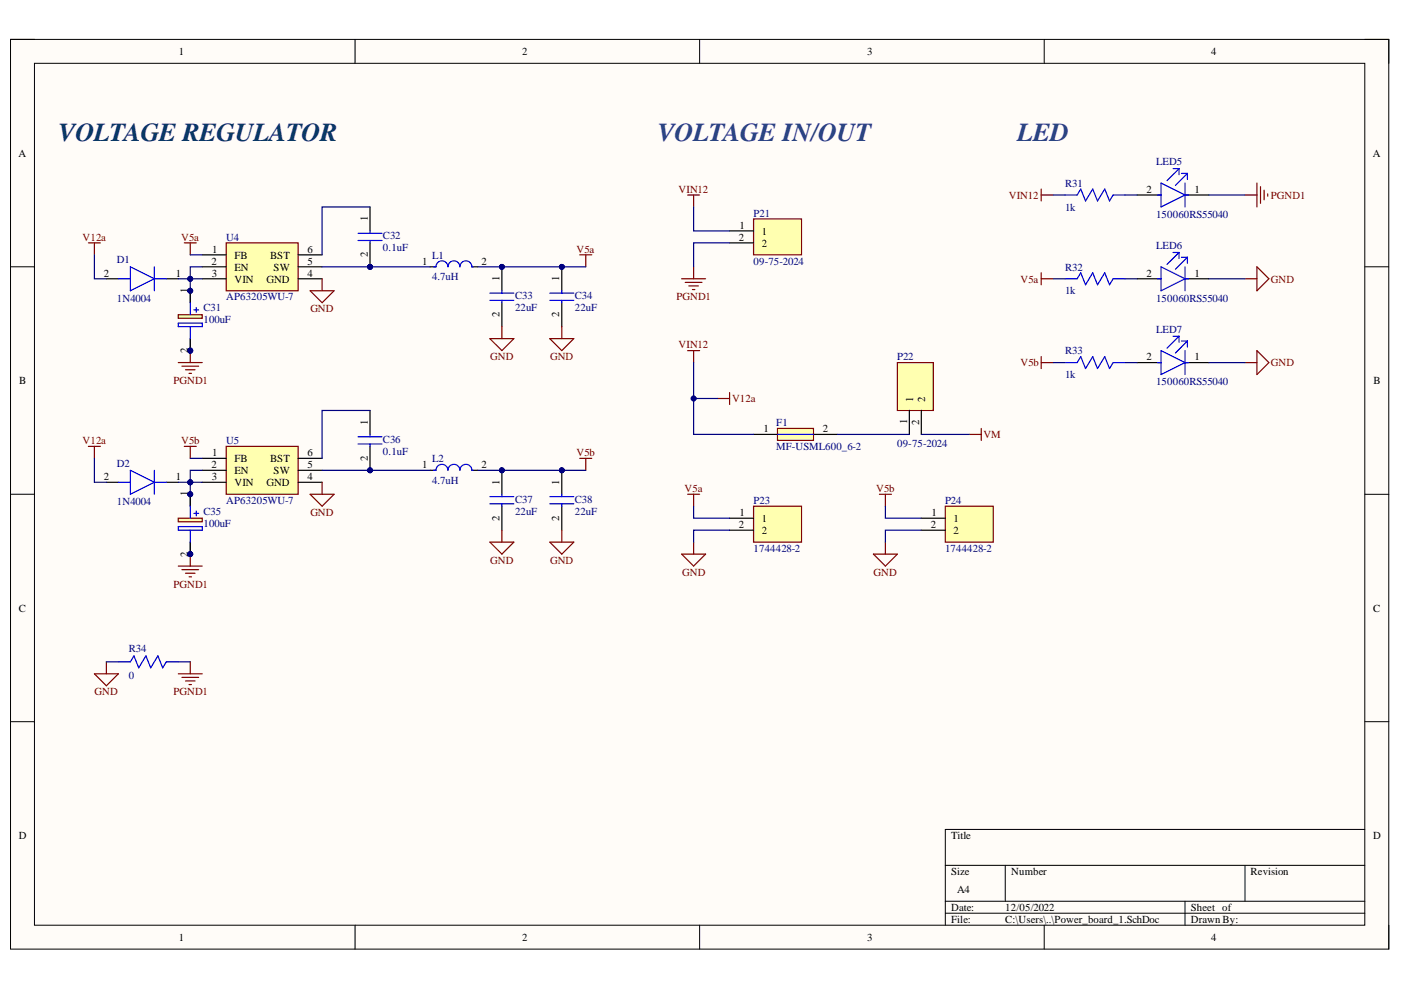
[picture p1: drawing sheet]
<svg xmlns="http://www.w3.org/2000/svg" width="297mm" height="210mm" viewBox="0 0 297 210" stroke-linecap="round" stroke-linejoin="round" font-family="sans-serif">
<defs><g id="words">
<text font-size="5.5" fill="#073763" x="12.3" y="30">VOLTAGE REGULATOR</text>
<g font-size="5.5" fill="#1c4587">
<text x="139.4" y="30">VOLTAGE IN/OUT</text>
<text x="215.7" y="30">LED</text>
</g>
<g font-size="2.3">
<text x="37.9" y="11.7">1</text>
<text x="110.7" y="11.7">2</text>
<text x="183.9" y="11.7">3</text>
<text x="256.8" y="11.7">4</text>
<text x="3.9" y="33.3">A</text>
<text x="291" y="33.3">A</text>
<text x="243.1" y="40.9">2</text>
<text x="253.2" y="40.9">1</text>
<text x="78" y="46.9" transform="rotate(-90 78 46.9)">1</text>
<text x="45" y="53.6">1</text>
<text x="65.2" y="53.6">6</text>
<text x="156.6" y="51">2</text>
<text x="156.8" y="48.5">1</text>
<text x="161.5" y="49.8">1</text>
<text x="161.5" y="52.3">2</text>
<text x="22" y="58.6">2</text>
<text x="37.3" y="58.6">1</text>
<text x="44.8" y="56.1">2</text>
<text x="44.9" y="58.6">3</text>
<text x="49.7" y="54.8">FB</text>
<text x="49.7" y="57.4">EN</text>
<text x="49.7" y="59.9">VIN</text>
<text x="56.5" y="59.9">GND</text>
<text x="57.3" y="54.8">BST</text>
<text x="58" y="57.4">SW</text>
<text x="65.2" y="56.1">5</text>
<text x="65.2" y="58.6">4</text>
<text x="78" y="54.6" transform="rotate(-90 78 54.6)">2</text>
<text x="89.5" y="56.1">1</text>
<text x="102.1" y="56.1">2</text>
<text x="105.9" y="59.6" transform="rotate(-90 105.9 59.6)">1</text>
<text x="118.6" y="59.6" transform="rotate(-90 118.6 59.6)">1</text>
<text x="243.1" y="58.6">2</text>
<text x="253.2" y="58.6">1</text>
<text x="39.8" y="62.2" transform="rotate(-90 39.8 62.2)">1</text>
<text x="105.9" y="67.2" transform="rotate(-90 105.9 67.2)">2</text>
<text x="118.6" y="67.2" transform="rotate(-90 118.6 67.2)">2</text>
<text x="39.8" y="74.9" transform="rotate(-90 39.8 74.9)">2</text>
<text x="243.1" y="76.4">2</text>
<text x="253.2" y="76.4">1</text>
<text x="4.1" y="81.4">B</text>
<text x="291.2" y="81.4">B</text>
<text x="192.3" y="89.9" transform="rotate(-90 192.3 89.9)">1</text>
<text x="193.6" y="85.2" transform="rotate(-90 193.6 85.2)">1</text>
<text x="196.1" y="85.2" transform="rotate(-90 196.1 85.2)">2</text>
<text x="78" y="90.1" transform="rotate(-90 78 90.1)">1</text>
<text x="161.9" y="91.7">1</text>
<text x="174.5" y="91.7">2</text>
<text x="194.9" y="90.1" transform="rotate(-90 194.9 90.1)">2</text>
<text x="22" y="101.8">2</text>
<text x="37.3" y="101.8">1</text>
<text x="44.8" y="99.3">2</text>
<text x="44.9" y="101.8">3</text>
<text x="45" y="96.7">1</text>
<text x="49.7" y="98">FB</text>
<text x="49.7" y="100.5">EN</text>
<text x="57.3" y="98">BST</text>
<text x="58" y="100.5">SW</text>
<text x="65.2" y="96.7">6</text>
<text x="65.2" y="99.3">5</text>
<text x="65.2" y="101.8">4</text>
<text x="78" y="97.7" transform="rotate(-90 78 97.7)">2</text>
<text x="89.5" y="99.3">1</text>
<text x="102.1" y="99.3">2</text>
<text x="39.8" y="105.3" transform="rotate(-90 39.8 105.3)">1</text>
<text x="49.7" y="103.1">VIN</text>
<text x="56.5" y="103.1">GND</text>
<text x="105.9" y="102.7" transform="rotate(-90 105.9 102.7)">1</text>
<text x="118.6" y="102.7" transform="rotate(-90 118.6 102.7)">1</text>
<text x="105.9" y="110.4" transform="rotate(-90 105.9 110.4)">2</text>
<text x="118.6" y="110.4" transform="rotate(-90 118.6 110.4)">2</text>
<text x="156.6" y="111.9">2</text>
<text x="156.8" y="109.4">1</text>
<text x="161.5" y="110.7">1</text>
<text x="161.5" y="113.2">2</text>
<text x="197.3" y="111.9">2</text>
<text x="197.5" y="109.4">1</text>
<text x="202.1" y="110.7">1</text>
<text x="202.1" y="113.2">2</text>
<text x="39.8" y="118" transform="rotate(-90 39.8 118)">2</text>
<text x="4" y="129.7">C</text>
<text x="291.1" y="129.7">C</text>
<text x="4" y="177.9">D</text>
<text x="201.6" y="177.9">Title</text>
<text x="291.1" y="177.9">D</text>
<text x="201.6" y="185.5">Size</text>
<text x="214.4" y="185.5">Number</text>
<text x="265.2" y="185.5">Revision</text>
<text x="202.9" y="189.3">A4</text>
<text x="201.6" y="193.1">Date:</text>
<text x="201.6" y="195.7">File:</text>
<text x="213.1" y="193.1">12/05/2022</text>
<text x="213.1" y="195.7">C:\Users\..\Power_board_1.SchDoc</text>
<text x="252.5" y="193.1">Sheet of</text>
<text x="252.5" y="195.7">Drawn By:</text>
<text x="37.9" y="199.5">1</text>
<text x="110.7" y="199.5">2</text>
<text x="183.9" y="199.5">3</text>
<text x="256.8" y="199.5">4</text>
</g>
<g font-size="2.3" fill="#000080">
<text x="245.1" y="35.1">LED5</text>
<text x="225.8" y="39.6">R31</text>
<text x="159.8" y="46">P21</text>
<text x="225.8" y="44.7">1k</text>
<text x="245.1" y="46.2">150060RS55040</text>
<text x="48" y="51">U4</text>
<text x="81.2" y="50.8">C32</text>
<text x="81.2" y="53.3">0.1uF</text>
<text x="245.1" y="52.8">LED6</text>
<text x="24.8" y="55.8">D1</text>
<text x="91.6" y="54.8">L1</text>
<text x="91.6" y="59.4">4.7uH</text>
<text x="159.8" y="56.1">09-75-2024</text>
<text x="225.8" y="57.4">R32</text>
<text x="24.8" y="64">1N4004</text>
<text x="43.1" y="66">C31</text>
<text x="48" y="63.7">AP63205WU-7</text>
<text x="109.2" y="63.4">C33</text>
<text x="109.2" y="66">22uF</text>
<text x="121.9" y="63.4">C34</text>
<text x="121.9" y="66">22uF</text>
<text x="225.8" y="62.4">1k</text>
<text x="245.1" y="64">150060RS55040</text>
<text x="43.1" y="68.5">100uF</text>
<text x="245.1" y="70.5">LED7</text>
<text x="190.2" y="76.4">P22</text>
<text x="225.8" y="75.1">R33</text>
<text x="225.8" y="80.2">1k</text>
<text x="245.1" y="81.7">150060RS55040</text>
<text x="48" y="94.2">U5</text>
<text x="81.2" y="93.9">C36</text>
<text x="164.6" y="90.4">F1</text>
<text x="164.6" y="95.5">MF-USML600_6-2</text>
<text x="190.2" y="94.7">09-75-2024</text>
<text x="24.8" y="99">D2</text>
<text x="81.2" y="96.5">0.1uF</text>
<text x="91.6" y="98">L2</text>
<text x="24.8" y="107.1">1N4004</text>
<text x="48" y="106.9">AP63205WU-7</text>
<text x="91.6" y="102.6">4.7uH</text>
<text x="109.2" y="106.6">C37</text>
<text x="121.9" y="106.6">C38</text>
<text x="159.8" y="106.9">P23</text>
<text x="200.4" y="106.9">P24</text>
<text x="43.1" y="109.2">C35</text>
<text x="43.1" y="111.7">100uF</text>
<text x="109.2" y="109.2">22uF</text>
<text x="121.9" y="109.2">22uF</text>
<text x="159.8" y="117">1744428-2</text>
<text x="200.4" y="117">1744428-2</text>
<text x="27.3" y="138.3">R34</text>
<text x="27.3" y="143.9">0</text>
</g>
<g font-size="2.3" fill="#800000">
<text x="143.9" y="40.9">VIN12</text>
<text x="213.9" y="42.2">VIN12</text>
<text x="269.5" y="42.2">PGND1</text>
<text x="17.5" y="51">V12a</text>
<text x="38.4" y="51">V5a</text>
<text x="122.2" y="53.6">V5a</text>
<text x="216.4" y="59.9">V5a</text>
<text x="269.5" y="59.9">GND</text>
<text x="143.4" y="63.7">PGND1</text>
<text x="65.8" y="66.2">GND</text>
<text x="103.9" y="76.4">GND</text>
<text x="116.6" y="76.4">GND</text>
<text x="143.9" y="73.8">VIN12</text>
<text x="216.4" y="77.6">V5b</text>
<text x="269.5" y="77.6">GND</text>
<text x="36.8" y="81.4">PGND1</text>
<text x="155.2" y="85.2">V12a</text>
<text x="17.5" y="94.2">V12a</text>
<text x="38.4" y="94.2">V5b</text>
<text x="208.5" y="92.9">VM</text>
<text x="122.2" y="96.7">V5b</text>
<text x="145.1" y="104.3">V5a</text>
<text x="185.7" y="104.3">V5b</text>
<text x="65.8" y="109.4">GND</text>
<text x="103.9" y="119.5">GND</text>
<text x="116.6" y="119.5">GND</text>
<text x="36.8" y="124.6">PGND1</text>
<text x="144.6" y="122.1">GND</text>
<text x="185.2" y="122.1">GND</text>
<text x="20" y="147.4">GND</text>
<text x="36.8" y="147.4">PGND1</text>
</g>
</g></defs>
<path d="M2.2 8.4h292.2v192.8h-292.2z" fill-rule="evenodd" fill="#fffcf8"/>
<path d="M2.2 8.4h292.2v192.8h-292.2z" fill="none" stroke="#000" stroke-width=".21"/>
<path d="M7.3 13.4h282.1v182.8h-282.1z" fill-rule="evenodd" fill="#fffcf8"/>
<g fill="none" stroke="#000" stroke-width=".21">
<path d="M2.2 8.3h5.1M7.3 13.4h282.1v182.8h-282.1zM75.3 8.3v5.1M148.3 8.3v5.1M221.4 8.4v5M289.4 8.4h5v5M2.2 56.6h5.1M289.4 56.6h5M2.2 104.8h5.1M289.4 104.8h5M2.2 153h5.1M289.4 153h5"/>
<path d="M289.4 175.9h-89v20.3M75.3 196.2v5M148.3 196.2v5M200.4 183.5h89M200.4 191.1h89M200.4 193.6h89M213.1 183.5v7.6M221.4 196.2v5M251.2 191.1v5.1M264 183.5v7.6M294.4 196.2v5"/>
</g>
<path d="M18.7 51.5h2.6M20 51.5v2.5M37.8 76.9h5.1M38.6 77.6h3.5M39.3 78.4h2.1M40.1 79.2h.5M40.3 74.3v2.6" fill="none" stroke="#800000" stroke-width=".25"/>
<circle cx="40.3" cy="74.3" r=".51" fill="#000080"/>
<circle cx="40.3" cy="74.3" r=".51" fill="none" stroke="#000080" stroke-width=".21"/>
<g fill="none" stroke="#800000" stroke-width=".25">
<path d="M266.5 38.8v5.1M267.3 39.6v3.5M144.5 59.1h5.1M145.3 59.9h3.5M145.8 41.3h2.5M147.1 41.3v2.6M147.1 56.6v2.5M220.8 59.1h2.5M220.8 41.3h2.5M220.8 40.1v2.5M220.8 57.8v2.6M264 59.1h2.5"/>
<path d="M264 41.3h2.5M266.5 56.6l2.5 2.5-2.5 2.6zM268 40.3v2.1M268.8 41.1v.5M145.8 74.3h2.5M146 60.6h2.1M146.8 61.4h.5M147.1 74.3v2.6M152.1 84.5h2.6M154.7 83.2v2.6M205.5 92.1h2.5M208 90.8v2.6"/>
<path d="M20 142.9h5.1l-2.5 2.5zM22.6 140.3v2.6M37.8 142.9h5.1M38.6 143.6h3.5M39.3 144.4h2.1M40.1 145.1h.5M40.3 140.3v2.6"/>
</g>
<path d="M241.1 41.3h5.1M241.1 59.1h5.1M251.2 41.3h5.1M251.2 59.1h5.1" fill="none" stroke="#000" stroke-width=".25"/>
<g fill="none" stroke="#00f" stroke-width=".25">
<path d="M246.2 38.8l5 2.5-5 2.6zM248.7 35.8h1.3M250 35.8l-2.6 2.5M250 35.8v1.2M250.5 36.8h1.3M251.2 38.8v5.1M251.8 36.8l-2.6 2.5M251.8 36.8v1.3M225.8 41.3h2.6l.7-1.2 1.1 2.5 1.5-2.5 1 2.5 1.5-2.5 1 2.5 .8-1.3h2.5M225.8 59.1h2.6l.7-1.3 1.1 2.6 1.5-2.6 1 2.6 1.5-2.6 1 2.6 .8-1.3h2.5M245.4 41.3h.8M245.4 59.1h.8"/>
<path d="M246.2 56.6l5 2.5-5 2.6zM248.7 53.5h1.3M250 53.5v1.3M250 53.5l-2.6 2.6M250.5 54.5h1.3M251.2 56.6v5.1M251.2 41.3h.8M251.2 59.1h.8M251.8 54.5v1.3M251.8 54.5l-2.6 2.6M25.1 140.3h2.5l.8-1.2 1 2.5 1.5-2.5 1.1 2.5 1.5-2.5 1 2.5 .8-1.3h2.5"/>
</g>
<path d="M159.8 46.4h10.1v7.6h-10.1z" fill-rule="evenodd" fill="#ffffb0"/>
<path d="M159.8 46.4h10.1v7.6h-10.1z" fill="none" stroke="#800000" stroke-width=".25"/>
<path d="M154.7 49h5.1M154.7 51.5h5.1" fill="none" stroke="#000" stroke-width=".25"/>
<path d="M190.3 76.9h7.6v10.1h-7.6z" fill-rule="evenodd" fill="#ffffb0"/>
<path d="M190.3 76.9h7.6v10.1h-7.6z" fill="none" stroke="#800000" stroke-width=".25"/>
<path d="M192.8 87v5.1M195.3 87v5.1" fill="none" stroke="#000" stroke-width=".25"/>
<path d="M164.8 90.8h7.7v2.6h-7.7z" fill-rule="evenodd" fill="#ffffb0"/>
<path d="M164.8 90.8h7.7v2.6h-7.7z" fill="none" stroke="#800000" stroke-width=".25"/>
<path d="M159.8 92.1h5M172.5 92.1h5.1" fill="none" stroke="#000" stroke-width=".25"/>
<path d="M164.8 92.1h7.7" fill="none" stroke="#00f" stroke-width=".25"/>
<path d="M48 51.5h15.2v10.1h-15.2z" fill-rule="evenodd" fill="#ffffb0"/>
<path d="M48 51.5h15.2v10.1h-15.2zM122.9 54h2.6M124.2 54v2.6" fill="none" stroke="#800000" stroke-width=".25"/>
<path d="M42.9 54h5.1M42.9 56.6h5.1M42.9 59.1h5.1M63.2 54h5.1M63.2 56.6h5.1M63.2 59.1h5.1" fill="none" stroke="#000" stroke-width=".25"/>
<circle cx="78.5" cy="56.6" r=".51" fill="#000080"/>
<circle cx="78.5" cy="56.6" r=".51" fill="none" stroke="#000080" stroke-width=".21"/>
<path d="M78.5 43.9v5.1M78.5 51.5v5.1" fill="none" stroke="#000" stroke-width=".25"/>
<circle cx="78.5" cy="56.6" r=".51" fill="#000080"/>
<circle cx="78.5" cy="56.6" r=".51" fill="none" stroke="#000080" stroke-width=".21"/>
<path d="M75.9 49.5h5.1M75.9 51h5.1M78.5 49v.5M78.5 51v.5" fill="none" stroke="#00f" stroke-width=".25"/>
<path d="M39.1 51.5h2.5M40.3 51.5v2.5M68.3 59.1v2.5M65.8 61.6h5l-2.5 2.6z" fill="none" stroke="#800000" stroke-width=".25"/>
<circle cx="106.4" cy="56.6" r=".51" fill="#000080"/>
<circle cx="106.4" cy="56.6" r=".51" fill="none" stroke="#000080" stroke-width=".21"/>
<path d="M106.4 56.6v5" fill="none" stroke="#000" stroke-width=".25"/>
<circle cx="106.4" cy="56.6" r=".51" fill="#000080"/>
<circle cx="106.4" cy="56.6" r=".51" fill="none" stroke="#000080" stroke-width=".21"/>
<path d="M106.4 64.2v5.1" fill="none" stroke="#000" stroke-width=".25"/>
<path d="M103.9 62.2h5M103.9 63.7h5M106.4 61.6v.6M106.4 63.7v.5" fill="none" stroke="#00f" stroke-width=".25"/>
<circle cx="119.1" cy="56.6" r=".51" fill="#000080"/>
<circle cx="119.1" cy="56.6" r=".51" fill="none" stroke="#000080" stroke-width=".21"/>
<path d="M119.1 56.6v5" fill="none" stroke="#000" stroke-width=".25"/>
<circle cx="119.1" cy="56.6" r=".51" fill="#000080"/>
<circle cx="119.1" cy="56.6" r=".51" fill="none" stroke="#000080" stroke-width=".21"/>
<path d="M119.1 64.2v5.1" fill="none" stroke="#000" stroke-width=".25"/>
<path d="M116.6 62.2h5.1M116.6 63.7h5.1M119.1 61.6v.6M119.1 63.7v.5" fill="none" stroke="#00f" stroke-width=".25"/>
<path d="M103.9 71.8h5l-2.5 2.5zM106.4 69.3v2.5M116.6 71.8h5.1l-2.6 2.5zM119.1 69.3v2.5" fill="none" stroke="#800000" stroke-width=".25"/>
<path d="M159.8 107.3h10.1v7.6h-10.1z" fill-rule="evenodd" fill="#ffffb0"/>
<path d="M159.8 107.3h10.1v7.6h-10.1z" fill="none" stroke="#800000" stroke-width=".25"/>
<path d="M154.7 109.9h5.1M154.7 112.4h5.1" fill="none" stroke="#000" stroke-width=".25"/>
<path d="M200.4 107.3h10.2v7.6h-10.2z" fill-rule="evenodd" fill="#ffffb0"/>
<path d="M18.7 94.6h2.6M20 94.6v2.6M40.3 117.5v2.5M144.5 117.5h5.1l-2.5 2.5zM145.8 104.8h2.5M147.1 104.8v2.5M147.1 114.9v2.6M200.4 107.3h10.2v7.6h-10.2zM37.8 120h5.1M38.6 120.8h3.5M39.3 121.5h2.1M40.1 122.3h.5" fill="none" stroke="#800000" stroke-width=".25"/>
<path d="M195.3 109.9h5.1M195.3 112.4h5.1" fill="none" stroke="#000" stroke-width=".25"/>
<circle cx="40.3" cy="117.5" r=".51" fill="#000080"/>
<circle cx="40.3" cy="117.5" r=".51" fill="none" stroke="#000080" stroke-width=".21"/>
<path d="M48 94.6h15.2v10.2h-15.2z" fill-rule="evenodd" fill="#ffffb0"/>
<path d="M48 94.6h15.2v10.2h-15.2zM122.9 97.2h2.6M124.2 97.2v2.5" fill="none" stroke="#800000" stroke-width=".25"/>
<path d="M42.9 97.2h5.1M42.9 99.7h5.1M63.2 97.2h5.1M63.2 99.7h5.1M42.9 102.3h5.1M63.2 102.3h5.1" fill="none" stroke="#000" stroke-width=".25"/>
<circle cx="78.5" cy="99.7" r=".51" fill="#000080"/>
<circle cx="78.5" cy="99.7" r=".51" fill="none" stroke="#000080" stroke-width=".21"/>
<path d="M78.5 87v5.1M78.5 94.6v5.1" fill="none" stroke="#000" stroke-width=".25"/>
<circle cx="78.5" cy="99.7" r=".51" fill="#000080"/>
<circle cx="78.5" cy="99.7" r=".51" fill="none" stroke="#000080" stroke-width=".21"/>
<path d="M75.9 92.6h5.1M75.9 94.1h5.1M78.5 92.1v.5M78.5 94.1v.5" fill="none" stroke="#00f" stroke-width=".25"/>
<path d="M39.1 94.6h2.5M40.3 94.6v2.6M65.8 104.8h5l-2.5 2.5zM68.3 102.3v2.5" fill="none" stroke="#800000" stroke-width=".25"/>
<circle cx="106.4" cy="99.7" r=".51" fill="#000080"/>
<circle cx="106.4" cy="99.7" r=".51" fill="none" stroke="#000080" stroke-width=".21"/>
<path d="M106.4 99.7v5.1" fill="none" stroke="#000" stroke-width=".25"/>
<circle cx="106.4" cy="99.7" r=".51" fill="#000080"/>
<circle cx="106.4" cy="99.7" r=".51" fill="none" stroke="#000080" stroke-width=".21"/>
<path d="M106.4 107.3v5.1" fill="none" stroke="#000" stroke-width=".25"/>
<path d="M103.9 105.3h5M103.9 106.8h5M106.4 104.8v.5M106.4 106.8v.5" fill="none" stroke="#00f" stroke-width=".25"/>
<circle cx="119.1" cy="99.7" r=".51" fill="#000080"/>
<circle cx="119.1" cy="99.7" r=".51" fill="none" stroke="#000080" stroke-width=".21"/>
<path d="M119.1 99.7v5.1" fill="none" stroke="#000" stroke-width=".25"/>
<circle cx="119.1" cy="99.7" r=".51" fill="#000080"/>
<circle cx="119.1" cy="99.7" r=".51" fill="none" stroke="#000080" stroke-width=".21"/>
<path d="M22.6 59.1h2.5M35.3 59.1h2.5M91.2 56.6h1.2M100.1 56.6h1.2M241.1 76.9h5.1M251.2 76.9h5.1M91.2 99.7h1.2M100.1 99.7h1.2M22.6 102.3h2.5M35.3 102.3h2.5M119.1 107.3v5.1" fill="none" stroke="#000" stroke-width=".25"/>
<g fill="none" stroke="#00f" stroke-width=".25">
<path d="M25.1 59.1h2.5M27.6 56.6l5.1 2.5-5.1 2.5zM32.7 56.6v5M32.7 59.1h2.6M91.9 56.6h.5a1.27 1.27 0 0 1 1.3-1.3 1.27 1.27 0 0 1 1.3 1.3 1.27 1.27 0 0 1 1.2-1.3 1.27 1.27 0 0 1 1.3 1.3 1.27 1.27 0 0 1 1.3-1.3 1.27 1.27 0 0 1 1.3 1.3h.2M225.8 76.9h2.6l.7-1.3 1.1 2.5 1.5-2.5 1 2.5 1.5-2.5 1 2.5 .8-1.2h2.5M245.4 76.9h.8M246.2 74.3l5 2.6-5 2.5zM248.7 71.3h1.3M250 71.3l-2.6 2.5M250 71.3v1.3M250.5 72.3h1.3"/>
<path d="M251.2 74.3v5.1M251.2 76.9h.8M251.8 72.3l-2.6 2.6M251.8 72.3v1.3M27.6 99.7l5.1 2.6-5.1 2.5zM32.7 99.7v5.1M91.9 99.7h.5a1.27 1.27 0 0 1 1.3-1.3 1.27 1.27 0 0 1 1.3 1.3 1.27 1.27 0 0 1 1.2-1.3 1.27 1.27 0 0 1 1.3 1.3 1.27 1.27 0 0 1 1.3-1.3 1.27 1.27 0 0 1 1.3 1.3h.2M25.1 102.3h2.5M32.7 102.3h2.6M116.6 105.3h5.1M116.6 106.8h5.1M119.1 104.8v.5"/>
<path d="M119.1 106.8v.5"/>
</g>
<path d="M220.8 75.6v2.5M220.8 76.9h2.5M264 76.9h2.5M266.5 74.3l2.5 2.6-2.5 2.5zM103.9 114.9h5l-2.5 2.6zM106.4 112.4v2.5M116.6 114.9h5.1l-2.6 2.6zM119.1 112.4v2.5M185.2 117.5h5.1l-2.6 2.5zM186.4 104.8h2.6M187.7 104.8v2.5M187.7 114.9v2.6" fill="none" stroke="#800000" stroke-width=".25"/>
<path d="M40.3 71.8v2.5" fill="none" stroke="#000080" stroke-width=".25"/>
<circle cx="40.3" cy="74.3" r=".51" fill="#000080"/>
<circle cx="40.3" cy="74.3" r=".51" fill="none" stroke="#000080" stroke-width=".21"/>
<path d="M42.9 56.6h-2.6v2.5M147.1 43.9v5.1h7.6M154.7 51.5h-7.6v5.1M223.3 59.1h2.5M223.3 41.3h2.5M238.5 59.1h2.6M238.5 41.3h2.6M256.3 59.1h7.7M256.3 41.3h7.7M195.3 92.1h10.2M22.6 140.3h2.5M37.8 140.3h2.5" fill="none" stroke="#000080" stroke-width=".25"/>
<circle cx="40.3" cy="59.1" r=".51" fill="#000080"/>
<circle cx="40.3" cy="59.1" r=".51" fill="none" stroke="#000080" stroke-width=".21"/>
<path d="M78.5 43.9h-10.2v10.1M78.5 56.6h12.7" fill="none" stroke="#000080" stroke-width=".25"/>
<circle cx="78.5" cy="56.6" r=".51" fill="#000080"/>
<circle cx="78.5" cy="56.6" r=".51" fill="none" stroke="#000080" stroke-width=".21"/>
<path d="M68.3 56.6h10.2" fill="none" stroke="#000080" stroke-width=".25"/>
<circle cx="78.5" cy="56.6" r=".51" fill="#000080"/>
<circle cx="78.5" cy="56.6" r=".51" fill="none" stroke="#000080" stroke-width=".21"/>
<path d="M40.3 54h2.6M101.3 56.6h22.9" fill="none" stroke="#000080" stroke-width=".25"/>
<circle cx="106.4" cy="56.6" r=".51" fill="#000080"/>
<circle cx="106.4" cy="56.6" r=".51" fill="none" stroke="#000080" stroke-width=".21"/>
<circle cx="119.1" cy="56.6" r=".51" fill="#000080"/>
<circle cx="119.1" cy="56.6" r=".51" fill="none" stroke="#000080" stroke-width=".21"/>
<path d="M40.3 114.9v2.6M147.1 107.3v2.6h7.6M154.7 112.4h-7.6v2.5" fill="none" stroke="#000080" stroke-width=".25"/>
<circle cx="40.3" cy="117.5" r=".51" fill="#000080"/>
<circle cx="40.3" cy="117.5" r=".51" fill="none" stroke="#000080" stroke-width=".21"/>
<path d="M42.9 99.7h-2.6v2.6" fill="none" stroke="#000080" stroke-width=".25"/>
<circle cx="40.3" cy="102.3" r=".51" fill="#000080"/>
<circle cx="40.3" cy="102.3" r=".51" fill="none" stroke="#000080" stroke-width=".21"/>
<path d="M40.3 97.2h2.6M101.3 99.7h22.9" fill="none" stroke="#000080" stroke-width=".25"/>
<circle cx="106.4" cy="99.7" r=".51" fill="#000080"/>
<circle cx="106.4" cy="99.7" r=".51" fill="none" stroke="#000080" stroke-width=".21"/>
<circle cx="119.1" cy="99.7" r=".51" fill="#000080"/>
<circle cx="119.1" cy="99.7" r=".51" fill="none" stroke="#000080" stroke-width=".21"/>
<path d="M68.3 99.7h22.9M78.5 87h-10.2v10.2" fill="none" stroke="#000080" stroke-width=".25"/>
<circle cx="78.5" cy="99.7" r=".51" fill="#000080"/>
<circle cx="78.5" cy="99.7" r=".51" fill="none" stroke="#000080" stroke-width=".21"/>
<path d="M223.3 76.9h2.5M238.5 76.9h2.6M256.3 76.9h7.7M147.1 84.5h5M177.6 92.1h15.2M187.7 107.3v2.6h7.6M195.3 112.4h-7.6v2.5" fill="none" stroke="#000080" stroke-width=".25"/>
<circle cx="147.1" cy="84.5" r=".51" fill="#000080"/>
<circle cx="147.1" cy="84.5" r=".51" fill="none" stroke="#000080" stroke-width=".21"/>
<path d="M147.1 76.9v15.2h12.7" fill="none" stroke="#000080" stroke-width=".25"/>
<circle cx="147.1" cy="84.5" r=".51" fill="#000080"/>
<circle cx="147.1" cy="84.5" r=".51" fill="none" stroke="#000080" stroke-width=".21"/>
<path d="M40.3 102.3h2.6" fill="none" stroke="#000080" stroke-width=".25"/>
<circle cx="40.3" cy="102.3" r=".51" fill="#000080"/>
<circle cx="40.3" cy="102.3" r=".51" fill="none" stroke="#000080" stroke-width=".21"/>
<path d="M37.8 59.1h5.1" fill="none" stroke="#000080" stroke-width=".25"/>
<circle cx="40.3" cy="59.1" r=".51" fill="#000080"/>
<circle cx="40.3" cy="59.1" r=".51" fill="none" stroke="#000080" stroke-width=".21"/>
<path d="M20 54v5.1h2.6M20 97.2v5.1h2.6M37.8 102.3h2.5" fill="none" stroke="#000080" stroke-width=".25"/>
<circle cx="40.3" cy="102.3" r=".51" fill="#000080"/>
<circle cx="40.3" cy="102.3" r=".51" fill="none" stroke="#000080" stroke-width=".21"/>
<path d="M40.3 102.3v5" fill="none" stroke="#000080" stroke-width=".25"/>
<circle cx="40.3" cy="102.3" r=".51" fill="#000080"/>
<circle cx="40.3" cy="102.3" r=".51" fill="none" stroke="#000080" stroke-width=".21"/>
<circle cx="40.3" cy="104.8" r=".51" fill="#000080"/>
<circle cx="40.3" cy="104.8" r=".51" fill="none" stroke="#000080" stroke-width=".21"/>
<path d="M40.3 59.1v5.1" fill="none" stroke="#000080" stroke-width=".25"/>
<circle cx="40.3" cy="59.1" r=".51" fill="#000080"/>
<circle cx="40.3" cy="59.1" r=".51" fill="none" stroke="#000080" stroke-width=".21"/>
<circle cx="40.3" cy="61.6" r=".51" fill="#000080"/>
<circle cx="40.3" cy="61.6" r=".51" fill="none" stroke="#000080" stroke-width=".21"/>
<circle cx="40.3" cy="61.6" r=".51" fill="#000080"/>
<circle cx="40.3" cy="61.6" r=".51" fill="none" stroke="#000080" stroke-width=".21"/>
<circle cx="40.3" cy="74.3" r=".51" fill="#000080"/>
<circle cx="40.3" cy="74.3" r=".51" fill="none" stroke="#000080" stroke-width=".21"/>
<path d="M37.8 66.7h5.1v.8h-5.1z" fill-rule="evenodd" fill="#ffffb0"/>
<path d="M37.8 66.7h5.1v.8h-5.1z" fill="none" stroke="#800000" stroke-width=".25"/>
<path d="M40.3 61.6v2.6" fill="none" stroke="#000" stroke-width=".25"/>
<circle cx="40.3" cy="61.6" r=".51" fill="#000080"/>
<circle cx="40.3" cy="61.6" r=".51" fill="none" stroke="#000080" stroke-width=".21"/>
<path d="M40.3 71.8v2.5" fill="none" stroke="#000" stroke-width=".25"/>
<circle cx="40.3" cy="74.3" r=".51" fill="#000080"/>
<circle cx="40.3" cy="74.3" r=".51" fill="none" stroke="#000080" stroke-width=".21"/>
<path d="M37.8 68.5h5.1v.8h-5.1zM40.3 64.2v2.5M40.3 69.3v2.5M41.1 65.7h1M41.6 65.2v1" fill="none" stroke="#00f" stroke-width=".25"/>
<circle cx="40.3" cy="104.8" r=".51" fill="#000080"/>
<circle cx="40.3" cy="104.8" r=".51" fill="none" stroke="#000080" stroke-width=".21"/>
<circle cx="40.3" cy="117.5" r=".51" fill="#000080"/>
<circle cx="40.3" cy="117.5" r=".51" fill="none" stroke="#000080" stroke-width=".21"/>
<path d="M37.8 109.9h5.1v.7h-5.1z" fill-rule="evenodd" fill="#ffffb0"/>
<path d="M37.8 109.9h5.1v.7h-5.1z" fill="none" stroke="#800000" stroke-width=".25"/>
<path d="M40.3 104.8v2.5" fill="none" stroke="#000" stroke-width=".25"/>
<circle cx="40.3" cy="104.8" r=".51" fill="#000080"/>
<circle cx="40.3" cy="104.8" r=".51" fill="none" stroke="#000080" stroke-width=".21"/>
<path d="M40.3 114.9v2.6" fill="none" stroke="#000" stroke-width=".25"/>
<circle cx="40.3" cy="117.5" r=".51" fill="#000080"/>
<circle cx="40.3" cy="117.5" r=".51" fill="none" stroke="#000080" stroke-width=".21"/>
<path d="M37.8 111.6h5.1v.8h-5.1zM40.3 107.3v2.6M40.3 112.4v2.5M41.1 108.9h1M41.6 108.3v1.1" fill="none" stroke="#00f" stroke-width=".25"/>
<use href="#words"/>
</svg>
